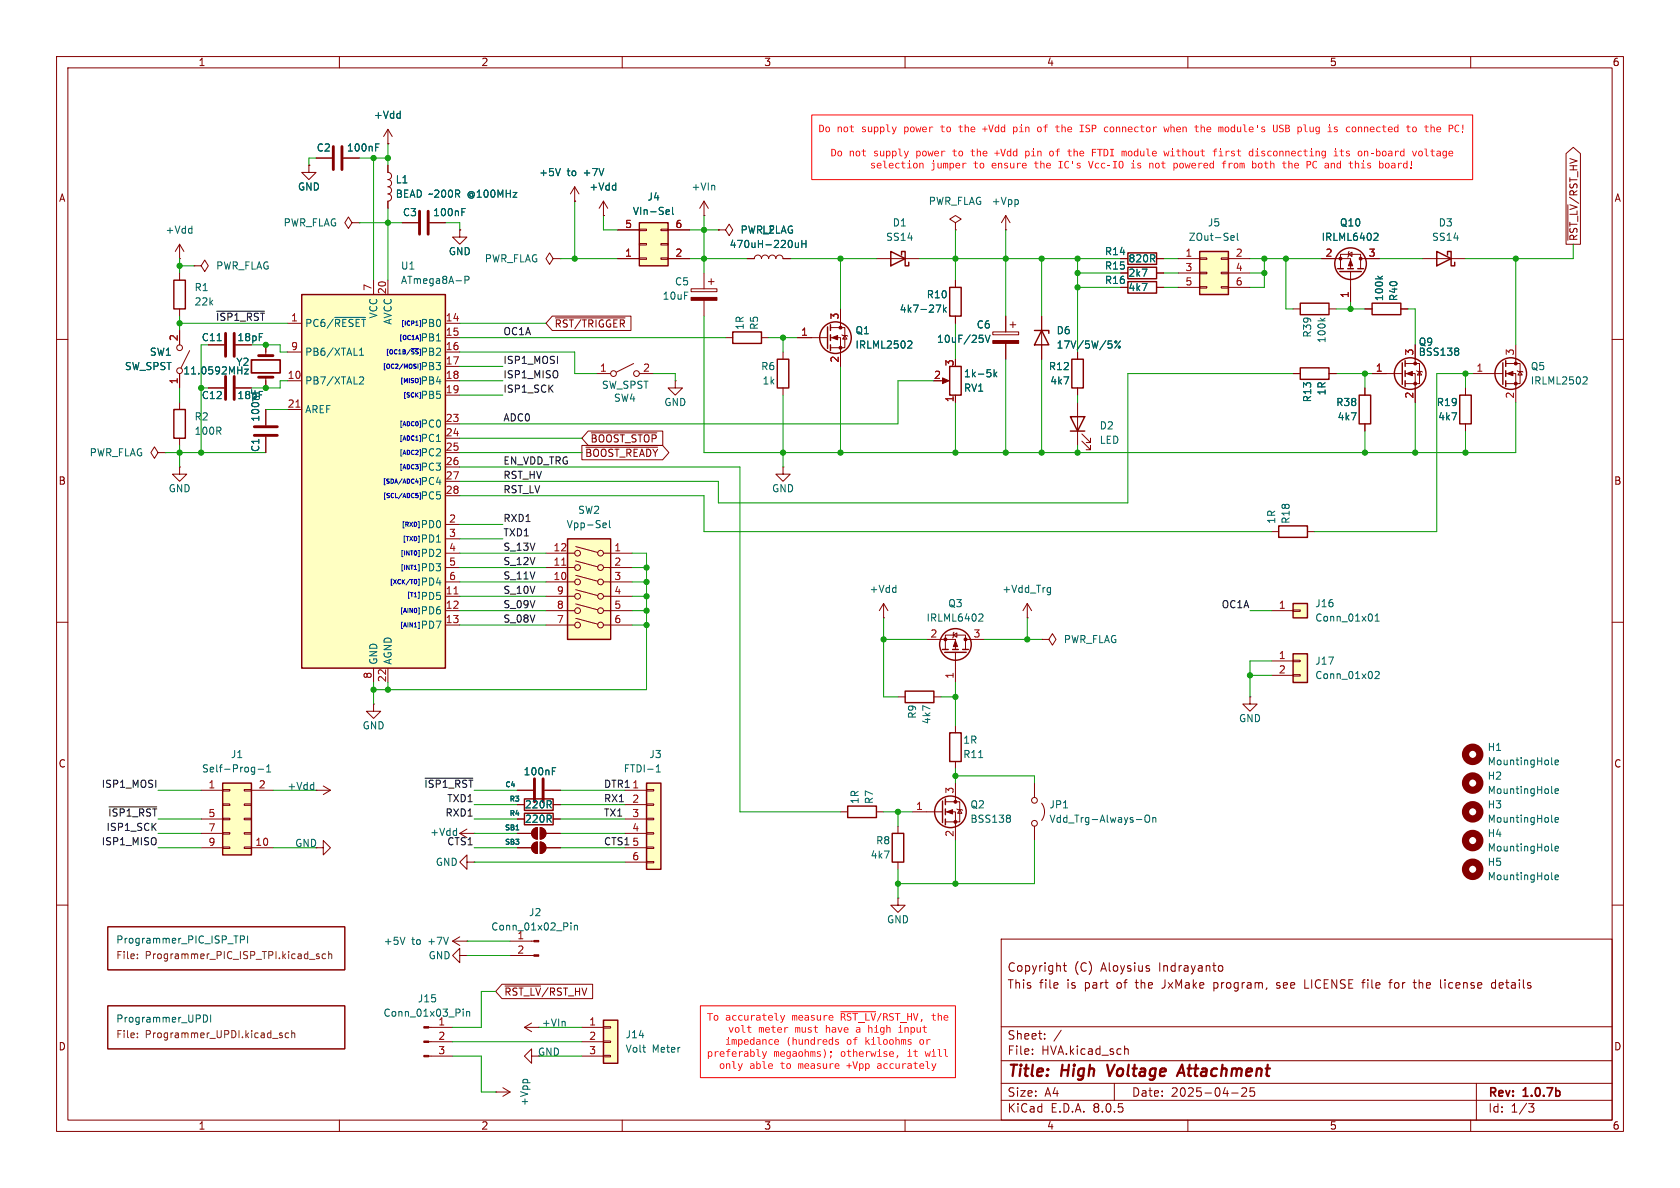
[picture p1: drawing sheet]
<svg xmlns="http://www.w3.org/2000/svg" width="297mm" height="210mm" viewBox="0 0 297 210" stroke-linecap="round" stroke-linejoin="round" font-family="sans-serif">
<defs><g id="words">
<g font-size="2.8" fill="#840000">
<text x="178" y="190.9">Title:</text>
<text x="187.7" y="190.9">High</text>
<text x="196.6" y="190.9">Voltage</text>
<text x="210" y="190.9">Attachment</text>
</g>
<g font-size="2.1" fill="#840000">
<text x="178" y="172">Copyright</text>
<text x="189.9" y="172">(C)</text>
<text x="194.7" y="172">Aloysius</text>
<text x="205" y="172">Indrayanto</text>
<text x="178" y="175">This</text>
<text x="183.7" y="175">file</text>
<text x="188.7" y="175">is</text>
<text x="191.9" y="175">part</text>
<text x="197.7" y="175">of</text>
<text x="201.2" y="175">the</text>
<text x="206" y="175">JxMake</text>
<text x="215.2" y="175">program,</text>
<text x="226.5" y="175">see</text>
<text x="231.6" y="175">LICENSE</text>
<text x="242.1" y="175">file</text>
<text x="247" y="175">for</text>
<text x="251.5" y="175">the</text>
<text x="256.3" y="175">license</text>
<text x="265.5" y="175">details</text>
<text x="178" y="184">Sheet:</text>
<text x="178" y="186.7">File:</text>
<text x="184.1" y="186.7">HVA.kicad_sch</text>
<text x="178" y="196.9">KiCad</text>
<text x="178" y="194.1">Size:</text>
<text x="184.7" y="194.1">A4</text>
<text x="185.7" y="196.9">E.D.A.</text>
<text x="193.3" y="196.9">8.0.5</text>
<text x="200" y="194.1">Date:</text>
<text x="207" y="194.1">2025-04-25</text>
<text x="263" y="194.3">Rev:</text>
<text x="263" y="196.9">Id:</text>
<text x="267.1" y="196.9">1/3</text>
<text x="269.4" y="194.3">1.0.7b</text>
</g>
<g font-size="1.8" fill="#840000">
<text x="35" y="11.9">1</text>
<text x="85" y="11.9">2</text>
<text x="135" y="11.9">3</text>
<text x="185" y="11.9">4</text>
<text x="235" y="11.9">5</text>
<text x="285" y="11.9">6</text>
<text x="10.3" y="35.9">A</text>
<text x="285.3" y="35.9">A</text>
<text x="279.1" y="42.7" transform="rotate(-90 279.1 42.7)">~{RST_LV}/RST_HV</text>
<text x="97.9" y="58.1">~{RST/TRIGGER}</text>
<text x="41.9" y="60.5">18pF</text>
<text x="103.3" y="81">~{BOOST_READY}</text>
<text x="104.3" y="78.4">~{BOOST_STOP}</text>
<text x="10.3" y="85.9">B</text>
<text x="285.3" y="85.9">B</text>
<text x="10.3" y="135.9">C</text>
<text x="285.3" y="135.9">C</text>
<text x="89.1" y="176.2">~{RST_LV}/RST_HV</text>
<text x="10.3" y="185.9">D</text>
<text x="285.3" y="185.9">D</text>
<text x="35" y="199.9">1</text>
<text x="85" y="199.9">2</text>
<text x="135" y="199.9">3</text>
<text x="185" y="199.9">4</text>
<text x="235" y="199.9">5</text>
<text x="285" y="199.9">6</text>
</g>
<g font-size="1.8" fill="#006464">
<text x="66" y="21.2">+Vdd</text>
<text x="55.9" y="27">C2</text>
<text x="61.2" y="27">100nF</text>
<text x="52.6" y="33.9">GND</text>
<text x="69.9" y="32.6">L1</text>
<text x="69.9" y="35.2">BEAD ~200R</text>
<text x="82.8" y="35.2">@100MHz</text>
<text x="95.2" y="31.3">+5V</text>
<text x="100.3" y="31.3">to</text>
<text x="103.3" y="31.3">+7V</text>
<text x="104.1" y="33.9">+Vdd</text>
<text x="114.4" y="35.7">J4</text>
<text x="122.2" y="33.9">+VIn</text>
<text x="29.2" y="41.5">+Vdd</text>
<text x="50" y="40.2">PWR_FLAG</text>
<text x="71.1" y="38.4">C3</text>
<text x="76.5" y="38.4">100nF</text>
<text x="111.8" y="38.2">VIn-Sel</text>
<text x="130.8" y="41.5">PWR_FLAG</text>
<text x="134.7" y="41.5">L2</text>
<text x="157.7" y="40.2">D1</text>
<text x="164.1" y="36.4">PWR_FLAG</text>
<text x="175.2" y="36.4">+Vpp</text>
<text x="213.4" y="40.2">J5</text>
<text x="236.8" y="40.2">Q10</text>
<text x="254.2" y="40.2">D3</text>
<text x="38.1" y="47.9">PWR_FLAG</text>
<text x="70.8" y="47.9">U1</text>
<text x="79.2" y="45.3">GND</text>
<text x="85.6" y="46.6">PWR_FLAG</text>
<text x="128.9" y="44">470uH-220uH</text>
<text x="156.5" y="42.8">SS14</text>
<text x="195.2" y="45.3">R14</text>
<text x="195.2" y="47.9">R15</text>
<text x="199.4" y="46.6">820R</text>
<text x="210.1" y="42.8">ZOut-Sel</text>
<text x="233.5" y="42.8">IRLML6402</text>
<text x="253.1" y="42.8">SS14</text>
<text x="34.3" y="51.7">R1</text>
<text x="70.8" y="50.4">ATmega8A-P</text>
<text x="117.1" y="53.2">10uF</text>
<text x="119.2" y="50.6">C5</text>
<text x="163.7" y="52.9">R10</text>
<text x="195.2" y="50.4">R16</text>
<text x="199.4" y="49.1">2k7</text>
<text x="199.4" y="51.7">4k7</text>
<text x="244.7" y="53.3" transform="rotate(-90 244.7 53.3)">100k</text>
<text x="247.2" y="53.3" transform="rotate(-90 247.2 53.3)">R40</text>
<text x="34.3" y="54.2">22k</text>
<text x="53.8" y="58">PC6/~{RESET}</text>
<text x="66.9" y="56.4" transform="rotate(-90 66.9 56.4)">VCC</text>
<text x="69.4" y="57.5" transform="rotate(-90 69.4 57.5)">AVCC</text>
<text x="131.7" y="58.4" transform="rotate(-90 131.7 58.4)">1R</text>
<text x="134.2" y="58.4" transform="rotate(-90 134.2 58.4)">R5</text>
<text x="151.1" y="59.3">Q1</text>
<text x="159" y="55.5">4k7-27k</text>
<text x="172.6" y="58.3">C6</text>
<text x="186.7" y="59.3">D6</text>
<text x="232" y="59.8" transform="rotate(-90 232 59.8)">R39</text>
<text x="22" y="65.6">SW_SPST</text>
<text x="26.4" y="63.1">SW1</text>
<text x="35.6" y="60.5">C11</text>
<text x="41.7" y="64.9">Y2</text>
<text x="53.8" y="63.1">PB6/XTAL1</text>
<text x="134.5" y="65.6">R6</text>
<text x="151.1" y="61.8">IRLML2502</text>
<text x="165.6" y="60.8">10uF/25V</text>
<text x="185.3" y="65.6">R12</text>
<text x="186.7" y="61.8">17V/5W/5%</text>
<text x="234.5" y="60.7" transform="rotate(-90 234.5 60.7)">100k</text>
<text x="250.7" y="63.1">BSS138</text>
<text x="250.7" y="61.3">Q9</text>
<text x="270.5" y="65.6">Q5</text>
<text x="32.3" y="66.4">11.0592MHz</text>
<text x="35.6" y="70.8">C12</text>
<text x="41.9" y="70.8">18pF</text>
<text x="53.8" y="68.2">PB7/XTAL2</text>
<text x="106.3" y="68.9">SW_SPST</text>
<text x="108.4" y="71.2">SW4</text>
<text x="117.3" y="72">GND</text>
<text x="134.7" y="68.2">1k</text>
<text x="170.3" y="69.4">RV1</text>
<text x="170.3" y="66.9">1k-5k</text>
<text x="185.6" y="68.2">4k7</text>
<text x="232" y="71.2" transform="rotate(-90 232 71.2)">R13</text>
<text x="234.5" y="70" transform="rotate(-90 234.5 70)">1R</text>
<text x="236.1" y="72">R38</text>
<text x="253.9" y="72">R19</text>
<text x="270.5" y="68.2">IRLML2502</text>
<text x="34.3" y="74.5">R2</text>
<text x="34.3" y="77.1">100R</text>
<text x="46" y="74.7" transform="rotate(-90 46 74.7)">100nF</text>
<text x="53.8" y="73.3">AREF</text>
<text x="194.3" y="76.1">D2</text>
<text x="236.4" y="74.5">4k7</text>
<text x="254.1" y="74.5">4k7</text>
<text x="15.8" y="80.9">PWR_FLAG</text>
<text x="46" y="80" transform="rotate(-90 46 80)">C1</text>
<text x="194.3" y="78.7">LED</text>
<text x="29.7" y="87.2">GND</text>
<text x="136.4" y="87.2">GND</text>
<text x="100.1" y="93.6">Vpp-Sel</text>
<text x="102.1" y="91">SW2</text>
<text x="225.7" y="92.7" transform="rotate(-90 225.7 92.7)">1R</text>
<text x="228.2" y="92.7" transform="rotate(-90 228.2 92.7)">R18</text>
<text x="153.6" y="105">+Vdd</text>
<text x="167.5" y="107.5">Q3</text>
<text x="177.1" y="105">+Vdd_Trg</text>
<text x="232.4" y="107.5">J16</text>
<text x="163.7" y="110.1">IRLML6402</text>
<text x="188" y="113.9">PWR_FLAG</text>
<text x="232.4" y="110.1">Conn_01x01</text>
<text x="66.9" y="117.6" transform="rotate(-90 66.9 117.6)">GND</text>
<text x="69.4" y="117.6" transform="rotate(-90 69.4 117.6)">AGND</text>
<text x="232.4" y="117.7">J17</text>
<text x="232.4" y="120.2">Conn_01x02</text>
<text x="64" y="129.1">GND</text>
<text x="162.2" y="127.2" transform="rotate(-90 162.2 127.2)">R9</text>
<text x="164.7" y="128.1" transform="rotate(-90 164.7 128.1)">4k7</text>
<text x="170.2" y="131.7">1R</text>
<text x="218.9" y="127.9">GND</text>
<text x="35.6" y="136.8">Self-Prog-1</text>
<text x="40.7" y="134.2">J1</text>
<text x="92.5" y="137.3">100nF</text>
<text x="110.2" y="136.8">FTDI-1</text>
<text x="114.7" y="134.2">J3</text>
<text x="170.2" y="134.2">R11</text>
<text x="262.9" y="132.9">H1</text>
<text x="262.9" y="135.5">MountingHole</text>
<text x="50.7" y="139.8">+Vdd</text>
<text x="92.7" y="143.1">220R</text>
<text x="152" y="142.2" transform="rotate(-90 152 142.2)">1R</text>
<text x="154.5" y="142.2" transform="rotate(-90 154.5 142.2)">R7</text>
<text x="171.5" y="143.1">Q2</text>
<text x="185.4" y="143.1">JP1</text>
<text x="262.9" y="138">H2</text>
<text x="262.9" y="140.6">MountingHole</text>
<text x="262.9" y="143.1">H3</text>
<text x="52.1" y="149.9">GND</text>
<text x="92.7" y="145.6">220R</text>
<text x="154.8" y="149.5">R8</text>
<text x="171.5" y="145.6">BSS138</text>
<text x="185.4" y="145.6">Vdd_Trg-Always-On</text>
<text x="262.9" y="145.6">MountingHole</text>
<text x="262.9" y="148.2">H4</text>
<text x="76.9" y="153.3">GND</text>
<text x="153.8" y="152">4k7</text>
<text x="262.9" y="153.3">H5</text>
<text x="262.9" y="155.8">MountingHole</text>
<text x="262.9" y="150.7">MountingHole</text>
<text x="20.4" y="166.9">Programmer_PIC_ISP_TPI</text>
<text x="67.7" y="167.2">+5V</text>
<text x="72.8" y="167.2">to</text>
<text x="75.8" y="167.2">+7V</text>
<text x="86.7" y="164.7">Conn_01x02_Pin</text>
<text x="91.4" y="166.1">1</text>
<text x="93.4" y="162.2">J2</text>
<text x="156.7" y="163.4">GND</text>
<text x="75.7" y="169.8">GND</text>
<text x="67.7" y="179.9">Conn_01x03_Pin</text>
<text x="73.8" y="177.4">J15</text>
<text x="20.4" y="180.8">Programmer_UPDI</text>
<text x="77.4" y="181.4">1</text>
<text x="95.7" y="181.7">+VIn</text>
<text x="110.5" y="183.7">J14</text>
<text x="95" y="186.8">GND</text>
<text x="110.5" y="186.3">Volt</text>
<text x="115.3" y="186.3">Meter</text>
<text x="93.6" y="195.6" transform="rotate(-90 93.6 195.6)">+Vpp</text>
</g>
<g font-size="1.8" fill="#f00">
<text x="144.7" y="23.9">Do not</text>
<text x="152.2" y="23.9">supply</text>
<text x="159.7" y="23.9">power</text>
<text x="166.1" y="23.9">to</text>
<text x="169.3" y="23.9">the</text>
<text x="173.6" y="23.9">+Vdd pin</text>
<text x="183.2" y="23.9">of</text>
<text x="186.4" y="23.9">the</text>
<text x="190.7" y="23.9">ISP</text>
<text x="195" y="23.9">connector</text>
<text x="205.7" y="23.9">when the</text>
<text x="215.3" y="23.9">module's</text>
<text x="224.9" y="23.9">USB plug</text>
<text x="234.5" y="23.9">is</text>
<text x="237.8" y="23.9">connected</text>
<text x="248.5" y="23.9">to</text>
<text x="251.7" y="23.9">the</text>
<text x="255.9" y="23.9">PC!</text>
<text x="146.8" y="28.2">Do not</text>
<text x="154.3" y="28.2">supply</text>
<text x="161.8" y="28.2">power</text>
<text x="168.2" y="28.2">to</text>
<text x="171.4" y="28.2">the</text>
<text x="175.7" y="28.2">+Vdd pin</text>
<text x="185.4" y="28.2">of</text>
<text x="188.6" y="28.2">the</text>
<text x="192.8" y="28.2">FTDI</text>
<text x="198.2" y="28.2">module</text>
<text x="205.7" y="28.2">without</text>
<text x="214.2" y="28.2">first</text>
<text x="220.6" y="28.2">disconnecting</text>
<text x="235.6" y="28.2">its</text>
<text x="239.9" y="28.2">on-board</text>
<text x="249.5" y="28.2">voltage</text>
<text x="153.8" y="30.3">selection</text>
<text x="164.5" y="30.3">jumper</text>
<text x="172" y="30.3">to</text>
<text x="175.2" y="30.3">ensure</text>
<text x="182.7" y="30.3">the</text>
<text x="187" y="30.3">IC's</text>
<text x="192.3" y="30.3">Vcc-IO</text>
<text x="199.8" y="30.3">is</text>
<text x="203" y="30.3">not</text>
<text x="207.3" y="30.3">powered</text>
<text x="215.8" y="30.3">from</text>
<text x="221.2" y="30.3">both</text>
<text x="226.5" y="30.3">the</text>
<text x="230.8" y="30.3">PC and</text>
<text x="238.3" y="30.3">this</text>
<text x="243.6" y="30.3">board!</text>
<text x="125" y="180.9">To accurately</text>
<text x="128.2" y="185.2">impedance</text>
<text x="128.7" y="183.1">volt</text>
<text x="134.1" y="183.1">meter</text>
<text x="138.9" y="185.2">(hundreds</text>
<text x="140" y="180.9">measure</text>
<text x="140.5" y="183.1">must</text>
<text x="145.8" y="183.1">have</text>
<text x="148.5" y="180.9">~{RST_LV}/RST_HV,</text>
<text x="149.6" y="185.2">of</text>
<text x="151.2" y="183.1">a high</text>
<text x="152.8" y="185.2">kiloohms</text>
<text x="158.7" y="183.1">input</text>
<text x="162.4" y="185.2">or</text>
<text x="164.5" y="180.9">the</text>
<text x="125" y="187.3">preferably</text>
<text x="127.1" y="189.5">only</text>
<text x="132.5" y="189.5">able</text>
<text x="136.7" y="187.3">megaohms);</text>
<text x="137.8" y="189.5">to</text>
<text x="141" y="189.5">measure</text>
<text x="148.5" y="187.3">otherwise,</text>
<text x="149.6" y="189.5">+Vpp accurately</text>
<text x="160.3" y="187.3">it</text>
<text x="163.5" y="187.3">will</text>
</g>
<g font-size="1.8" fill="#a90000">
<text x="110.4" y="40.4">5</text>
<text x="119.3" y="40.4">6</text>
<text x="110.4" y="45.5">1</text>
<text x="119.3" y="45.5">2</text>
<text x="209.5" y="45.5">1</text>
<text x="218.4" y="45.5">2</text>
<text x="234.2" y="45.5">2</text>
<text x="241.9" y="45.5">3</text>
<text x="65.8" y="51.5" transform="rotate(-90 65.8 51.5)">7</text>
<text x="68.3" y="52.1" transform="rotate(-90 68.3 52.1)">20</text>
<text x="209.5" y="48">3</text>
<text x="209.5" y="50.5">5</text>
<text x="218.4" y="48">4</text>
<text x="218.4" y="50.5">6</text>
<text x="238.5" y="52.8" transform="rotate(-90 238.5 52.8)">1</text>
<text x="51.4" y="56.9">1</text>
<text x="78.7" y="56.9">14</text>
<text x="78.7" y="59.4">15</text>
<text x="141.5" y="59.4">1</text>
<text x="148.3" y="56.6" transform="rotate(-90 148.3 56.6)">3</text>
<text x="31.5" y="60.4" transform="rotate(-90 31.5 60.4)">2</text>
<text x="51.4" y="62">9</text>
<text x="78.7" y="62">16</text>
<text x="78.7" y="64.5">17</text>
<text x="106" y="65.8">1</text>
<text x="113.6" y="65.8">2</text>
<text x="148.3" y="64.2" transform="rotate(-90 148.3 64.2)">2</text>
<text x="168.7" y="64.8" transform="rotate(-90 168.7 64.8)">3</text>
<text x="243.1" y="65.8">1</text>
<text x="249.9" y="62.9" transform="rotate(-90 249.9 62.9)">3</text>
<text x="260.9" y="65.8">1</text>
<text x="267.7" y="62.9" transform="rotate(-90 267.7 62.9)">3</text>
<text x="31.5" y="68" transform="rotate(-90 31.5 68)">1</text>
<text x="50.8" y="67.1">10</text>
<text x="78.7" y="67.1">18</text>
<text x="78.7" y="69.6">19</text>
<text x="165" y="67.1">2</text>
<text x="168.7" y="71.2" transform="rotate(-90 168.7 71.2)">1</text>
<text x="249.9" y="70.6" transform="rotate(-90 249.9 70.6)">2</text>
<text x="267.7" y="70.6" transform="rotate(-90 267.7 70.6)">2</text>
<text x="50.8" y="72.1">21</text>
<text x="78.7" y="74.7">23</text>
<text x="78.7" y="77.2">24</text>
<text x="78.7" y="79.8">25</text>
<text x="78.7" y="82.3">26</text>
<text x="78.7" y="84.8">27</text>
<text x="78.7" y="87.4">28</text>
<text x="79.3" y="92.5">2</text>
<text x="79.3" y="95">3</text>
<text x="79.3" y="97.5">4</text>
<text x="79.3" y="100.1">5</text>
<text x="97.7" y="100.1">11</text>
<text x="97.7" y="97.5">12</text>
<text x="108.5" y="97.5">1</text>
<text x="108.5" y="100.1">2</text>
<text x="78.7" y="105.2">11</text>
<text x="78.7" y="107.7">12</text>
<text x="79.3" y="102.6">6</text>
<text x="97.7" y="102.6">10</text>
<text x="98.4" y="107.7">8</text>
<text x="98.4" y="105.2">9</text>
<text x="108.5" y="102.6">3</text>
<text x="108.5" y="105.2">4</text>
<text x="108.5" y="107.7">5</text>
<text x="226" y="107.7">1</text>
<text x="78.7" y="110.2">13</text>
<text x="98.4" y="110.2">7</text>
<text x="108.5" y="110.2">6</text>
<text x="164.4" y="112.8">2</text>
<text x="172" y="112.8">3</text>
<text x="226" y="116.6">1</text>
<text x="226" y="119.1">2</text>
<text x="65.8" y="120.1" transform="rotate(-90 65.8 120.1)">8</text>
<text x="68.3" y="120.7" transform="rotate(-90 68.3 120.7)">22</text>
<text x="168.7" y="120.1" transform="rotate(-90 168.7 120.1)">1</text>
<text x="36.8" y="139.4">1</text>
<text x="45.6" y="139.4">2</text>
<text x="111.7" y="139.4">1</text>
<text x="111.7" y="142">2</text>
<text x="161.9" y="143.3">1</text>
<text x="168.7" y="140.4" transform="rotate(-90 168.7 140.4)">3</text>
<text x="36.8" y="144.5">5</text>
<text x="36.8" y="147.1">7</text>
<text x="36.8" y="149.6">9</text>
<text x="45" y="149.6">10</text>
<text x="111.7" y="144.5">3</text>
<text x="111.7" y="147.1">4</text>
<text x="111.7" y="149.6">5</text>
<text x="168.7" y="148" transform="rotate(-90 168.7 148)">2</text>
<text x="111.7" y="152.1">6</text>
<text x="91.4" y="168.7">2</text>
<text x="77.4" y="183.9">2</text>
<text x="104.1" y="181.4">1</text>
<text x="104.1" y="183.9">2</text>
<text x="77.4" y="186.4">3</text>
<text x="104.1" y="186.4">3</text>
</g>
<g font-size="1.8" fill="#0f0f0f">
<text x="38.1" y="56.8">~{ISP1_RST}</text>
<text x="88.9" y="59.3">OC1A</text>
<text x="88.9" y="64.4">ISP1_MOSI</text>
<text x="88.9" y="67">ISP1_MISO</text>
<text x="88.9" y="69.5">ISP1_SCK</text>
<text x="88.9" y="74.6">ADC0</text>
<text x="88.9" y="82.2">EN_VDD_TRG</text>
<text x="88.9" y="87.3">RST_LV</text>
<text x="88.9" y="84.7">RST_HV</text>
<text x="88.9" y="94.9">TXD1</text>
<text x="88.9" y="92.4">RXD1</text>
<text x="88.9" y="97.4">S_13V</text>
<text x="88.9" y="100">S_12V</text>
<text x="88.9" y="107.6">S_09V</text>
<text x="88.9" y="102.5">S_11V</text>
<text x="88.9" y="105.1">S_10V</text>
<text x="215.9" y="107.6">OC1A</text>
<text x="88.9" y="110.1">S_08V</text>
<text x="17.9" y="139.4">ISP1_MOSI</text>
<text x="74.9" y="139.4">~{ISP1_RST}</text>
<text x="79" y="141.9">TXD1</text>
<text x="106.7" y="139.4">DTR1</text>
<text x="106.7" y="141.9">RX1</text>
<text x="17.9" y="149.5">ISP1_MISO</text>
<text x="18.7" y="147">ISP1_SCK</text>
<text x="19" y="144.4">~{ISP1_RST}</text>
<text x="76" y="148">+Vdd</text>
<text x="78.7" y="144.4">RXD1</text>
<text x="79" y="149.5">CTS1</text>
<text x="106.7" y="149.5">CTS1</text>
<text x="106.7" y="144.4">TX1</text>
</g>
<g font-size="1.8" fill="#0000c2">
<text x="74.3" y="58">PB0</text>
<text x="74.3" y="60.6">PB1</text>
<text x="74.3" y="63.1">PB2</text>
<text x="74.3" y="65.6">PB3</text>
<text x="74.3" y="68.2">PB4</text>
<text x="74.3" y="70.7">PB5</text>
<text x="74.3" y="75.8">PC0</text>
<text x="74.3" y="78.3">PC1</text>
<text x="74.3" y="80.9">PC2</text>
<text x="74.3" y="83.4">PC3</text>
<text x="74.3" y="86">PC4</text>
<text x="74.3" y="88.5">PC5</text>
<text x="74.3" y="93.6">PD0</text>
<text x="74.3" y="96.1">PD1</text>
<text x="74.3" y="98.7">PD2</text>
<text x="74.3" y="101.2">PD3</text>
<text x="74.3" y="106.3">PD5</text>
<text x="74.3" y="103.7">PD4</text>
<text x="74.3" y="108.8">PD6</text>
<text x="74.3" y="111.4">PD7</text>
</g>
<g font-size="1.8" fill="#725600">
<text x="20.4" y="169.9">File:</text>
<text x="25.7" y="169.9">Programmer_PIC_ISP_TPI.kicad_sch</text>
<text x="20.4" y="183.8">File:</text>
<text x="25.7" y="183.8">Programmer_UPDI.kicad_sch</text>
</g>
<g font-size="1.2" fill="#006464">
<text x="89.2" y="139.4">C4</text>
<text x="90" y="141.9">R3</text>
<text x="89.2" y="147">SB1</text>
<text x="89.2" y="149.5">SB3</text>
<text x="90" y="144.4">R4</text>
</g>
<g font-size="1.1" fill="#0000c2">
<text x="70.7" y="57.8">[ICP1]</text>
<text x="67.5" y="65.4">[OC2/MOSI]</text>
<text x="68.1" y="62.8">[OC1B/~{SS}]</text>
<text x="70.4" y="60.3">[OC1A]</text>
<text x="70.6" y="67.9">[MISO]</text>
<text x="71.1" y="70.5">[SCK]</text>
<text x="70.5" y="75.5">[ADC0]</text>
<text x="70.5" y="78.1">[ADC1]</text>
<text x="70.5" y="83.2">[ADC3]</text>
<text x="70.5" y="80.6">[ADC2]</text>
<text x="67.5" y="85.7">[SDA/ADC4]</text>
<text x="67.5" y="88.2">[SCL/ADC5]</text>
<text x="70.9" y="93.3">[RXD]</text>
<text x="71" y="95.9">[TXD]</text>
<text x="70.6" y="100.9">[INT1]</text>
<text x="70.6" y="98.4">[INT0]</text>
<text x="68.7" y="103.5">[XCK/T0]</text>
<text x="71.8" y="105.8">[T1]</text>
<text x="70.6" y="108.6">[AIN0]</text>
<text x="70.6" y="111.1">[AIN1]</text>
</g>
</g></defs>
<g fill="none" stroke="#840000" stroke-width=".18">
<path d="M10 10h277v190h-277zM12 12h273v186h-273zM60 10v2M110 10v2M160 10v2M210 10v2M260 10v2M10 60h2M233.7 45.7h5.1v1.8M237 47.5v-2.5h3.5v2.5M238.4 45l.6-.4v.7zM238.5 44.5l-.1 .1v.7l-.1 .2"/>
<path d="M238.8 48v5.3M240.5 45.7h3.3M285 60h2M10 110h2M285 110h2M10 160h2M285 160h2M19 177.8h42v7.6h-42zM19 163.8h42v7.7h-42zM177 166h108v32h-108zM188 170.7h.5M188.2 170.2v1.3l.3 .2"/>
<path d="M203 171.2l.2 .2-.2 .3M203 170.7l.2 .1M214.6 173.7v1.5M214.6 174.6l.1 .1M214.7 173.7l-.1 .1M215.5 170.8l.4-.1 .3 .3v.4l-.2 .2h-.5M225.7 174.6l.4 .1M225.9 173.7l-.2 .2 .2 .3M230.7 173.2v1.5h.7M240.7 173.7h.6M241.3 173.2l-.3 .1M245.5 173.7h.6"/>
<path d="M246.1 173.2l-.4 .2v1.3M249.8 173.7h.6M250.1 174.6l.3 .1M255.5 173.2v.1M255.5 173.7v1M264.4 173.8l-.4-.1-.3 .3v.4l.1 .2h.6M264.4 173.2v1.5M60 198v2M110 198v2M160 198v2M177 194.5h108M177 191.5h108"/>
<path d="M177 187.5h108M177 181.5h108M182.5 186.3v.1M182.5 185.5v.1M184.7 183.6v.1M184.7 182.8v.1M187.6 182.1l-1.3 2M197 191.5v3M198.8 185.5l.2-.1 .4 .1 .1 .9M210 198v2M217.7 193.2h1.2M219.5 192.4l.6-.1 .2 .1 .1 .3-.9 1.1h.9"/>
<path d="M221.7 192.3h-.7v.7l.2-.1h.5l.1 .3-.1 .5-.2 .1-.5-.1M260 198v2M261 191.5v6.5M270.2 195.1h1l-.5 .6 .4 .1 .1 .5-.3 .3h-.4"/>
</g>
<path d="M195.7 188.2l.5 2M208.1 190.2l.9-2 .4 2M208.3 189.6h1" fill="none" stroke="#840000" stroke-width=".4"/>
<path d="M243.1 41.2l.4 .1 .1 .3-.8 .9h.8M36 179.4a.64 .64 0 0 1 .7 .6 .64 .64 0 0 1-.7 .7zM37.2 179.4v1.3M42.5 166.1l.6-.1 .1-.1v-.3l-.7-.2v1.3M43.8 165.4v1.3" fill="none" stroke="#006464" stroke-width=".18"/>
<g fill="none" stroke="#725600" stroke-width=".18">
<path d="M24.3 168.7v.1M24.3 169.3v.2M56.4 168.7l-.3-.1-.2 .2 .1 .2 .4 .1v.3h-.5M57.6 168.7l-.4-.1-.2 .3 .1 .5h.5M58.1 168.7l.2-.1 .3 .1v.8M58.1 168.2v1.3M24.3 183.3v.1M24.3 182.7v.1M49.5 183l.4 .2v.2h-.4M49.5 182.7h.4M51 182.7l-.3-.1-.3 .2 .1 .6h.5M51.6 182.7l.2-.1 .3 .1v.7"/>
<path d="M51.6 182.2v1.2"/>
</g>
<g fill="none" stroke="#840000" stroke-width=".25">
<path d="M236.5 47.5h1M236.9 48h3.8M238.3 47.5h1M240 47.5h1"/>
<circle cx="238.8" cy="46.6" r="2.79"/>
</g>
<g fill="#840000" stroke="#840000" stroke-width=".18">
<path d="M238.8 46l.3 1h-.7z"/>
<circle cx="237" cy="45.7" r=".25"/>
<circle cx="240.5" cy="45.7" r=".25"/>
</g>
<path d="M212.1 44.5h5.1v7.6h-5.1z" fill="#ffffc2"/>
<g fill="none" stroke="#840000" stroke-width=".18">
<path d="M101.6 35.6h.1M101.6 33l-.8 1.3M101.6 33v2.6M101.6 33l.8 1.3M97.8 45.7l-.6-1-.7 1 .7 1 .6-1h1.3M99.1 45.7h.1M208.3 45.7h3.8M208.3 48.3h3.8M208.3 50.8h3.8M212.1 50.7h1.3v.2h-1.3zM212.1 48.1h1.3v.3h-1.3zM212.1 45.6h1.3v.2h-1.3z"/>
<path d="M215.9 50.7h1.3v.2h-1.3zM215.9 48.1h1.3v.3h-1.3zM215.9 45.6h1.3v.2h-1.3zM217.2 45.7h3.8M217.2 48.3h3.8M217.2 50.8h3.8M190.5 71.1v7.6M191.3 78l1.5 1.5v-.8v.8h-.8M191.3 76.7l1.5 1.5v-.7v.7h-.8M228.6 66h1.3M234.9 66h1.3M158.7 123.2h1.3"/>
<path d="M165.1 123.2h1.3M90.2 168.9h4.2M90.2 166.4h4.2"/>
</g>
<path d="M212.1 44.5h5.1v7.6h-5.1zM189.2 73.7h2.6l-1.3 2.5zM189.2 76.2h2.6M229.9 65h5v2.1h-5zM160 122.2h5.1v2h-5.1z" fill="none" stroke="#840000" stroke-width=".25"/>
<path d="M99.1 29.8l-.5 1.3M217.6 42.3l.2 .2 .3-.1M217.6 41.8l.2-.2h.2l.2 .2v.1l-.6 .2M218.7 41.2v1.1l.2 .2M100.9 163.1v.2M100.9 163.6v.8M101.5 163.6v.8M101.5 163.7l.2-.1h.3l.1 .8" fill="none" stroke="#006464" stroke-width=".18"/>
<g fill="#840000" stroke="#840000" stroke-width=".18">
<path d="M94.4 168.8h.8v.2h-.8z"/>
<path d="M94.4 166.2h.8v.3h-.8z"/>
</g>
<path d="M113 39.4h5.1v7.6h-5.1z" fill="#ffffc2"/>
<g fill="none" stroke="#840000" stroke-width=".18">
<path d="M106.7 38.1h.1M106.7 35.6l.7 1.2M106.7 35.6v2.5M106.7 35.6l-.8 1.2M109.2 45.7h3.8M109.2 40.6h3.8M113 40.5h1.3v.3h-1.3zM113 43.1h1.3v.2h-1.3zM113 45.6h1.3v.2h-1.3zM116.8 40.5h1.3v.3h-1.3zM116.8 43.1h1.3v.2h-1.3zM116.8 45.6h1.3v.2h-1.3z"/>
<path d="M118.1 45.7h3.8M118.1 40.6h3.8M184.1 55.9v7.6M228.6 54.6h1.3M234.9 54.6h1.3M36.8 61h2.8M47 61v1.9M47 66.7v1.9M190.5 62.2v1.3M190.5 68.6v1.3M158.7 158.8v1.2h1.3l-1.3 1.3-1.2-1.3h1.2M158.7 158.8h.1"/>
<path d="M87.6 193h.1M87.6 193h2.6M88.9 192.3l1.3 .7M90.2 193l-1.3 .8"/>
</g>
<path d="M113 39.4h5.1v7.6h-5.1zM182.9 58.4h2.5v.5M184.1 58.4l1.3 2.6h-2.5zM229.9 53.6h5v2h-5zM189.5 63.5h2v5.1h-2z" fill="none" stroke="#840000" stroke-width=".25"/>
<g fill="none" stroke="#006464" stroke-width=".18">
<path d="M108.7 32.8h.2M108.9 32.3v1.3M108.9 33.5l-.2 .1M117.9 37.1h.4l.1 .3-.7 .1M118.3 37.9h-.4M118.9 36.6v1.1l.2 .2M233.4 56.2l.5 .5M234.3 56.2l-.5 .4M38.4 60.2h.7M43.9 65.3l-.7 .8h.7M196.5 60.9v.5M198 60.3l-.9 1.2"/>
<path d="M92.5 190.9l.2-.1 .5 .1"/>
<circle cx="197.3" cy="60.4" r=".18"/>
<circle cx="197.9" cy="61.4" r=".18"/>
</g>
<path d="M44.4 63.6h5.1v2.3h-5.1z" fill="none" stroke="#840000" stroke-width=".3"/>
<path d="M39.9 58.9v4.1M41.4 58.9v4.1M45.7 66.7h2.6M45.7 62.9h2.6" fill="none" stroke="#840000" stroke-width=".51"/>
<path d="M106.7 180.3h2.5v7.7h-2.5z" fill="#ffffc2"/>
<g fill="none" stroke="#840000" stroke-width=".18">
<path d="M163.8 113h5.1v1.8M167.1 114.8v-2.5h3.6v2.5M168.5 112.3l.7-.4v.7zM168.7 111.8l-.2 .1v.7l-.1 .2M168.9 115.3v5.4M170.7 113h3.3M181.6 109.2h.1M181.6 106.7l-.8 1.3M181.6 106.7v2.5M181.6 106.7l.8 1.3M184.1 113h1.3l.7-1 .6 1-.6 1-.7-1M184.1 113h.1"/>
<path d="M168.9 128.3v1.2M168.9 134.6v1.3M102.9 181.6h3.8M102.9 184.2h3.8M102.9 186.7h3.8M106.7 186.6h1.2v.2h-1.2zM106.7 184h1.2v.3h-1.2zM106.7 181.5h1.2v.2h-1.2z"/>
</g>
<g fill="none" stroke="#840000" stroke-width=".25">
<path d="M166.6 114.8h1M167 115.3h3.8M168.4 114.8h1M170.2 114.8h1M167.9 129.5h2v5.1h-2zM106.7 180.3h2.5v7.7h-2.5z"/>
<circle cx="168.9" cy="113.9" r="2.79"/>
</g>
<path d="M173.2 108.5l.5 .1 .1 .3-.8 .9h.8M185.4 103.9h.3M185.7 103.9v1l-.1 .2h-.3M185.7 104.7h-.3M173 133.9h.7" fill="none" stroke="#006464" stroke-width=".18"/>
<g fill="#840000" stroke="#840000" stroke-width=".18">
<path d="M168.9 113.3l.4 1h-.8z"/>
<circle cx="167.1" cy="113" r=".25"/>
<circle cx="170.7" cy="113" r=".25"/>
</g>
<path d="M53.3 52.1h25.4v66h-25.4z" fill="#ffffc2"/>
<g fill="none" stroke="#840000" stroke-width=".25">
<path d="M30.7 49.5h2.1v5.1h-2.1zM53.3 52.1h25.4v66h-25.4zM199.4 44.7h5.1v2h-5.1zM242.6 53.6h5v2h-5zM240.3 69.9h2v5h-2zM247.9 64.1v3.8M248.4 63.8v1M248.4 65.5v1M248.4 67.3v1M258.1 69.9h2v5h-2zM149.9 142.5h5v2h-5zM157.7 147.3h2.1v5.1h-2.1z"/>
<path d="M166.6 141.6v3.8M167.1 141.2v1M167.1 143v1M167.1 144.8v1"/>
<circle cx="249.3" cy="66" r="2.79"/>
<circle cx="168" cy="143.5" r="2.79"/>
</g>
<g fill="none" stroke="#840000" stroke-width=".18">
<path d="M55.9 27.9h2.8M60.7 27.9h2.8M68.6 25.4h.1M68.6 22.9v2.5M68.6 22.9l.7 1.2M68.6 22.9l-.8 1.2M31.7 45.7h.1M31.7 43.2l-.7 1.3M31.7 43.2v2.5M31.7 48.3v1.2M31.7 54.6v1.3M31.7 43.2l.8 1.3"/>
<path d="M34.3 47h1.3l.6-1 .6 1-.6 1-.6-1M34.3 47h.1M50.8 57.2h2.5M66 49.5v2.6M68.6 49.5v2.6M78.7 57.2h2.6M78.7 59.7h2.6M132.1 45.7h1.2a.64 .64 0 0 1 .7-.6 .64 .64 0 0 1 .6 .6 .64 .64 0 0 1 .7-.6 .64 .64 0 0 1 .6 .6 .64 .64 0 0 1 .6-.6 .64 .64 0 0 1 .7 .6 .64 .64 0 0 1 .6-.6 .64 .64 0 0 1 .6 .6h1.3M198.1 45.7h1.3M204.5 45.7h1.2M241.3 54.6h1.3M247.6 54.6h1.3"/>
<path d="M47 72.4v2.8M47 77.2v2.8M50.8 67.3h2.5M50.8 62.2h2.5M50.8 72.4h2.5M78.7 67.3h2.6M78.7 62.2h2.6M78.7 64.8h2.6M78.7 69.9h2.6M78.7 74.9h2.6M78.7 77.5h2.6M241.3 68.6v1.3"/>
<path d="M241.3 74.9v1.3M242.6 66h5.3M248.4 66h1.8v5.1M248.4 64.3h2.6v3.5h-2.6M250.2 61v3.3M250.4 65.5l.2 .2h.7l.2 .1M251 65.7l.3 .6h-.7zM259.1 68.6v1.3M259.1 74.9v1.3M78.7 92.7h2.6M78.7 80h2.6M78.7 82.6h2.6"/>
<path d="M78.7 85.1h2.6M78.7 87.6h2.6M78.7 95.3h2.6M78.7 97.8h2.6M66 118.1v2.6M68.6 118.1v2.6M78.7 105.4h2.6M78.7 108h2.6M78.7 110.5h2.6M78.7 100.3h2.6M78.7 102.9h2.6M168.9 138.4v3.3"/>
<path d="M182.9 138.4v2.6M91.4 147.3h2.6M91.4 149.9h2.6M94.3 146.6l.7-.3v2a1.02 1.02 0 0 1-.9-.6 1.02 1.02 0 0 1 .2-1.1zM94.3 149.1l.7-.3v2.1a1.02 1.02 0 0 1-.9-.7 1.02 1.02 0 0 1 .2-1.1zM95.5 146.3a1.02 1.02 0 0 1 1 1 1.02 1.02 0 0 1-1 1zM95.5 148.8a1.02 1.02 0 0 1 1 1.1 1.02 1.02 0 0 1-1 1zM96.5 147.3h2.6M96.5 149.9h2.6M148.6 143.5h1.3M154.9 143.5h1.3M158.7 146.1v1.2"/>
<path d="M158.7 152.4v1.3M161.3 143.5h5.3M167.1 143.5h1.8v5.1M167.1 141.7h2.6v3.6h-2.6M169.2 143l.1 .1h.8l.1 .2M169.7 143.1l.4 .7h-.8zM182.9 146.1v2.5M184.1 142a2.54 2.54 0 0 1 0 3M92.7 181.6l1.3 .8M92.7 181.6h2.5M94 186.7v-1.3l-1.3 1.3 1.3 1.3v-1.3h1.2M94 180.8l-1.3 .8"/>
<circle cx="182.9" cy="145.5" r=".51"/>
<circle cx="182.9" cy="141.5" r=".51"/>
</g>
<g fill="none" stroke="#006464" stroke-width=".18">
<path d="M70.8 19.6v1.3M33.9 39.9v1.3M66.4 26h.4M66.4 25.4h.6M70.6 20.1h.2M70.8 20.8l-.2 .1M33.8 40.4h.1M33.9 41.2h-.1M59.2 56.1h5.4M82.2 49.5l.6-.1 .1-.1v-.3l-.7-.2v1.3M140.6 42.9l.1 .8 .3 .1 .2-.2M141.2 42.9v.9"/>
<path d="M141.8 42.5v1.3M141.8 43.1h.7M142.5 42.5v1.3M243.6 48.8l.5 .5M244.4 48.8l-.5 .4M63.6 66.7l.4-.1 .3 .4-.8 .9h.8M63.6 62.8h.7M63.6 61.9l.3-.4v1.3M257.6 61.5l.3 .3-.3 .3 .2 .1 .1 .4-.3 .2M91.2 146.7h.5M178.4 144.1l.2 .2-.2 .3 .2 .3v.2l-.2 .3M200.9 144.9h1"/>
<path d="M202.6 144.1h.1a.43 .43 0 0 1 .6 .4v.4a.42 .42 0 0 1-.5 .5 .42 .42 0 0 1-.4-.5v-.4zM203.8 144.5v.9M203.8 144.6l.2-.1 .3 .1v.8M99.9 180.6v.8"/>
</g>
<path d="M52.3 72h.7M80.3 105h.7" fill="none" stroke="#a90000" stroke-width=".18"/>
<g fill="#840000" stroke="#840000" stroke-width=".18">
<path d="M167.4 143.5l1-.4v.8z"/>
<path d="M248.7 66l1-.3v.7z"/>
<path d="M94.3 146.6l.7-.3v2a1.02 1.02 0 0 1-.9-.6 1.02 1.02 0 0 1 .2-1.1z"/>
<path d="M95.5 146.3a1.02 1.02 0 0 1 1 1 1.02 1.02 0 0 1-1 1z"/>
<path d="M94.3 149.1l.7-.3v2.1a1.02 1.02 0 0 1-.9-.7 1.02 1.02 0 0 1 .2-1.1z"/>
<path d="M95.5 148.8a1.02 1.02 0 0 1 1 1.1 1.02 1.02 0 0 1-1 1z"/>
<circle cx="168.9" cy="145.3" r=".25"/>
<circle cx="168.9" cy="141.7" r=".25"/>
<circle cx="250.2" cy="67.8" r=".25"/>
<circle cx="250.2" cy="64.3" r=".25"/>
</g>
<path d="M58.9 25.9v4.1M60.5 25.9v4.1M45 75.4h4M45 77h4" fill="none" stroke="#840000" stroke-width=".51"/>
<path d="M114.3 138.4h2.5v15.3h-2.5z" fill="#ffffc2"/>
<g fill="none" stroke="#840000" stroke-width=".18">
<path d="M128.3 59.7h1.2M134.6 59.7h1.3M105.4 66h2.5M112 64.3l-3 1.5M113 66h2.6M119.4 67.3v1.3h1.2l-1.2 1.3-1.3-1.3h1.3M119.4 67.3h.1M138.4 62.2v1.3M138.4 68.6v1.3M110.5 139.7h3.8M114.3 139.6h1.3v.2h-1.3zM110.5 142.2h3.8"/>
<path d="M110.5 144.8h3.8M110.5 147.3h3.8M110.5 149.9h3.8M110.5 152.4h3.8M114.3 152.3h1.3v.2h-1.3zM114.3 149.7h1.3v.3h-1.3zM114.3 147.2h1.3v.2h-1.3zM114.3 144.7h1.3v.2h-1.3zM114.3 142.1h1.3v.3h-1.3z"/>
<circle cx="108.5" cy="66" r=".51"/>
<circle cx="112.5" cy="66" r=".51"/>
</g>
<path d="M129.5 58.7h5.1v2h-5.1zM137.4 63.5h2v5.1h-2zM114.3 138.4h2.5v15.3h-2.5z" fill="none" stroke="#840000" stroke-width=".25"/>
<path d="M116 136.5h.7M116 135.6l.4-.4v1.3" fill="none" stroke="#006464" stroke-width=".18"/>
<path d="M100.3 95.3h7.6v17.7h-7.6z" fill="#ffffc2"/>
<g fill="none" stroke="#840000" stroke-width=".18">
<path d="M54.6 29.2v1.3h1.3l-1.3 1.3-1.3-1.3h1.3M54.6 29.2h.1M62.2 39.4l-.6-1-.6 1 .6 1 .6-1h1.3M63.5 39.4h.1M124.5 38.1h.1M124.5 35.6v2.5M124.5 35.6l.7 1.2M124.5 35.6l-.8 1.2M168.9 39.4l1-.7-1-.6-1 .6 1 .7v1.2M177.8 38.1l.8 1.3M177.8 38.1v2.5M177.8 38.1l-.8 1.3"/>
<path d="M31.7 58.4v2.6M122.2 51.1h4.5v.5h-4.5zM124.5 48.3v2.8M124.5 53.1v2.8M125.2 49.8h1M125.7 49.3v1M127 40.6h1.3l.6-1 .6 1-.6 1.1-.6-1.1M127 40.6h.1M141 59.7h5.3M146.8 59.7h1.8v5.1M146.8 57.9h2.6v3.6h-2.6M148.6 54.6v3.3"/>
<path d="M148.8 59.2l.2 .1h.7l.2 .1M149.4 59.3l.3 .6h-.7zM154.9 45.7h7.7M168.9 40.6h.1M177.8 40.6h.1M198.1 48.3h1.3M198.1 50.8h1.3M204.5 48.3h1.2M204.5 50.8h1.2M251.5 45.7h7.6M31.7 66v2.6M31.7 71.1v1.3"/>
<path d="M31.7 77.5v1.2M33.5 62l-1.5 3M36.8 68.6h2.8M41.7 68.6h2.7M27.9 80l-.6-1-.6 1 .6 1 .6-1h1.3M29.2 80h.1M96.5 97.8h5.1M101.8 99.2l3.9 1M101.8 96.6l3.9 1.1M106.7 97.8h5.1M138.4 82.6v1.2h1.3l-1.3 1.3-1.2-1.3h1.2M138.4 82.6h.1"/>
<path d="M96.5 102.9h5.1M96.5 100.3h5.1M96.5 105.4h5.1M96.5 108h5.1M96.5 110.5h5.1M101.8 109.3l3.9 1M101.8 106.8l3.9 1M101.8 104.2l3.9 1.1M101.8 101.7l3.9 1M106.7 102.9h5.1M106.7 100.3h5.1M106.7 105.4h5.1"/>
<path d="M106.7 108h5.1M106.7 110.5h5.1M156.2 109.2h.1M156.2 106.7l.8 1.3M156.2 106.7v2.5M156.2 106.7l-.8 1.3M91.4 139.7h2.8M96.3 139.7h2.8M55.9 149.9h1.2v-1.3l1.3 1.3-1.3 1.2v-1.2M91.4 144.8h1.3M91.4 142.2h1.3M97.8 144.8h1.3"/>
<path d="M97.8 142.2h1.3"/>
<circle cx="31.8" cy="61.5" r=".51"/>
<circle cx="31.8" cy="65.5" r=".51"/>
<circle cx="102.1" cy="97.8" r=".51"/>
<circle cx="106.2" cy="97.8" r=".51"/>
<circle cx="102.1" cy="105.4" r=".51"/>
<circle cx="102.1" cy="100.3" r=".51"/>
<circle cx="102.1" cy="110.5" r=".51"/>
<circle cx="102.1" cy="102.9" r=".51"/>
<circle cx="102.1" cy="108" r=".51"/>
<circle cx="106.2" cy="105.4" r=".51"/>
<circle cx="106.2" cy="108" r=".51"/>
<circle cx="106.2" cy="102.9" r=".51"/>
<circle cx="106.2" cy="100.3" r=".51"/>
<circle cx="106.2" cy="110.5" r=".51"/>
</g>
<g fill="none" stroke="#840000" stroke-width=".25">
<path d="M146.3 57.8v3.8M146.8 57.4v1M146.8 59.2v1M157.5 44.5l2.5 1.2-2.5 1.3zM159.4 45.1v-.6h.6v2.5h.7v-.6M199.4 47.2h5.1v2.1h-5.1zM199.4 49.8h5.1v2h-5.1zM254 44.5l2.5 1.2-2.5 1.3zM255.9 45.1v-.6h.6v2.5h.7v-.6M30.7 72.4h2.1v5.1h-2.1zM146.8 61v1M100.3 95.3h7.6v17.7h-7.6z"/>
<path d="M92.7 143.8h5.1v2h-5.1zM92.7 141.2h5.1v2.1h-5.1z"/>
<circle cx="147.7" cy="59.7" r="2.79"/>
</g>
<path d="M99.3 99.9h.7" fill="none" stroke="#a90000" stroke-width=".18"/>
<g fill="none" stroke="#006464" stroke-width=".18">
<path d="M126.3 32.8l.1 .8M179.9 35.4l.1 .1-.1 .6M160.7 60.3h.4l.1 .3-.8 .9h.8M106.8 92.4l.3 .1 .1 .2-.6 .2M107.1 93.2l-.3 .1M107.7 92v1.1l.2 .2M158.3 103.9h.1M158.4 103.4v1.3M158.4 104.7h-.1M97.7 136.3h.4M97.7 135.7h.6M274.3 135l.2 .2"/>
<path d="M274.9 134.8l.6-.1v-.3h-.4l-.2 .1 .1 .6h.5M274.9 139.9l.6-.2v-.2l-.4-.1-.2 .2 .1 .6h.5M274.3 155.3l.2 .2M274.3 140.1l.2 .2M274.3 145.2l.2 .2M274.3 150.3l.2 .1M274.9 155.1l.6-.1v-.3h-.4l-.2 .2 .1 .6h.5M274.9 144.9l.6-.1v-.2l-.4-.1-.2 .2 .1 .6h.5M274.9 150l.6-.1v-.2l-.4-.1-.2 .2 .1 .6h.5"/>
</g>
<g fill="#840000" stroke="#840000" stroke-width=".18">
<path d="M122.2 52.6h4.5v.5h-4.5z"/>
<path d="M147.1 59.7l1-.4v.8z"/>
<circle cx="148.6" cy="61.5" r=".25"/>
<circle cx="148.6" cy="57.9" r=".25"/>
</g>
<path d="M39.9 66.5v4.1M41.4 66.5v4.1M94.5 137.7v4M96 137.7v4" fill="none" stroke="#840000" stroke-width=".51"/>
<g fill="none" stroke="#840000" stroke-width="1.3">
<circle cx="260.4" cy="138.4" r="1.27"/>
<circle cx="260.4" cy="133.3" r="1.27"/>
<circle cx="260.4" cy="148.6" r="1.27"/>
<circle cx="260.4" cy="153.7" r="1.27"/>
<circle cx="260.4" cy="143.5" r="1.27"/>
</g>
<path d="M228.6 115.6h2.5v5.1h-2.5z" fill="#ffffc2"/>
<path d="M224.8 94h1.3M231.1 94h1.3M224.8 116.8h3.8M224.8 119.4h3.8M228.6 119.3h1.3v.2h-1.3zM228.6 116.7h1.3v.3h-1.3z" fill="none" stroke="#840000" stroke-width=".18"/>
<path d="M226.1 93h5v2h-5zM228.6 115.6h2.5v5.1h-2.5z" fill="none" stroke="#840000" stroke-width=".25"/>
<path d="M243.1 118.8l.5-.1 .2 .4-.8 .9h.8" fill="none" stroke="#006464" stroke-width=".18"/>
<path d="M228.6 106.7h2.5v2.5h-2.5z" fill="#ffffc2"/>
<g fill="none" stroke="#840000" stroke-width=".18">
<path d="M168.9 49.5v1.3M168.9 55.9v1.3M175.5 58.7h4.6v.5h-4.6zM177.8 55.9v2.8M178.6 57.4h1M179.1 56.9v1M166.4 67.3h1M168.9 69.9v1.2M177.8 60.7v2.8M260.3 66h5.4M266.2 66h1.8v5.1M266.2 64.3h2.5v3.5h-2.5"/>
<path d="M268 61v3.3M268.2 65.5l.2 .2h.7l.1 .1M268.7 65.7l.4 .6h-.7zM31.7 82.6v1.2h-1.2l1.2 1.3 1.3-1.3h-1.3M31.7 82.6h.1M224.8 108h3.8M228.6 107.8h1.3v.3h-1.3zM55.9 139.7h.1M55.9 139.7h2.5M57.1 138.9l1.3 .8M58.4 139.7l-1.3 .8M221 123.2v1.3h1.2l-1.2 1.2-1.3-1.2h1.3"/>
<path d="M221 123.2h.1M81.3 147.3h2.5M81.3 147.3l1.2 .8M82.5 152.4v-1.3l-1.2 1.3 1.2 1.3v-1.3h1.3M82.5 146.6l-1.2 .7M83.8 147.3h.1M83.8 152.4h.1M81.3 168.9v-1.3l-1.3 1.3 1.3 1.3v-1.3h1.2M82.5 168.9h.1"/>
</g>
<g fill="none" stroke="#840000" stroke-width=".25">
<path d="M167.9 50.8h2v5.1h-2zM167.9 64.8h2v5.1h-2zM265.7 64.1v3.8M266.2 63.8v1M266.2 65.5v1M266.2 67.3v1M228.6 106.7h2.5v2.5h-2.5z"/>
<circle cx="267.1" cy="66" r="2.79"/>
</g>
<g fill="none" stroke="#006464" stroke-width=".18">
<path d="M165.5 53.9h.8l-.5 1.3M166.8 53.9v1.3M166.9 54.7l.4 .5M167.3 54.3l-.5 .5M173.8 59.9v.5M174.2 59.3l.4 1.2 .4-1.2M175.7 65.3v1.3M175.9 66.1l.3 .5M176.2 65.8l-.5 .5M280.1 66.6l.4 .1 .1 .3-.8 .9h.8M243.1 109.8h.7M243.1 108.9l.4-.4v1.3"/>
<path d="M55.3 138.7l.2 .1M55.5 138.3v1.3M55.5 139.5l-.2 .1M80.6 146.8l.1 .1M80.7 146.4v1.3"/>
</g>
<g fill="#840000" stroke="#840000" stroke-width=".18">
<path d="M266.4 66l1.1-.3v.7z"/>
<path d="M175.5 60.2h4.6v.5h-4.6z"/>
<path d="M166.6 66.8l1.2 .5-1.2 .5z"/>
<circle cx="268" cy="67.8" r=".25"/>
<circle cx="268" cy="64.3" r=".25"/>
</g>
<path d="M39.4 138.4h5v12.7h-5z" fill="#ffffc2"/>
<g fill="none" stroke="#840000" stroke-width=".18">
<path d="M68.6 30.5a.64 .64 0 0 1 .6 .6 .64 .64 0 0 1-.6 .6 .64 .64 0 0 1 .6 .7 .64 .64 0 0 1-.6 .6 .64 .64 0 0 1 .6 .6 .64 .64 0 0 1-.6 .7 .64 .64 0 0 1 .6 .6 .64 .64 0 0 1-.6 .7v1.2M68.6 29.2v1.3M71.1 39.4h2.8M75.9 39.4h2.8M276.9 27.2l1.2-1.2 1.3 1.2v16h-2.5zM277.2 36.2v6.3M81.3 40.6v1.3h1.2l-1.2 1.3-1.3-1.3h1.3M81.3 40.6h.1M97.6 55.9h13.9v2.5h-13.9l-1.1-1.2zM98.2 56.2h12.3M102.9 78.7h14.2l1.2 1.3-1.2 1.3h-14.2zM103.6 79.1h12.7"/>
<path d="M104 76.2h13.2v2.5h-13.2l-1.1-1.2zM104.5 76.5h11.6M35.6 139.7h3.8M39.4 139.6h1.2v.2h-1.2zM43.2 139.6h1.2v.2h-1.2zM44.4 139.7h3.9M66 124.5v1.2h1.3l-1.3 1.3-1.2-1.3h1.2M66 124.5h.1M35.6 149.9h3.8M35.6 144.8h3.8M35.6 147.3h3.8M39.4 149.7h1.2v.3h-1.2z"/>
<path d="M39.4 147.2h1.2v.2h-1.2zM39.4 144.7h1.2v.2h-1.2zM39.4 142.1h1.2v.3h-1.2zM43.2 144.7h1.2v.2h-1.2zM43.2 149.7h1.2v.3h-1.2zM43.2 147.2h1.2v.2h-1.2zM43.2 142.1h1.2v.3h-1.2zM44.4 149.9h3.9M80 166.4l1.3 .7M80 166.4h2.5M81.3 165.6l-1.3 .8M82.5 166.4h.1"/>
<path d="M88.7 174h16.1v2.5h-16.1l-1.1-1.2zM89.3 174.3h6.3M75.8 186.7h4.2M75.8 184.2h4.2M75.8 181.6h4.2"/>
</g>
<path d="M39.4 138.4h5v12.7h-5z" fill="none" stroke="#840000" stroke-width=".25"/>
<g fill="none" stroke="#006464" stroke-width=".18">
<path d="M81.7 37.5h.4M81.7 36.9h.6M44.7 135.6l.3 .1M45 135.6v1.1l-.2 .2M45 136.4l-.3 .1M45.6 136h1M47.1 136.5h.8M47.1 135.6l.4-.4v1.3M71.6 165.7l-.4 1.2M81.9 178.4v.1M81.9 178.8v.8M82.5 178.8v.8"/>
<path d="M82.5 178.9l.2-.1 .3 .1v.7"/>
</g>
<path d="M74.2 37.3v4.1M75.7 37.3v4.1" fill="none" stroke="#840000" stroke-width=".51"/>
<g fill="#840000" stroke="#840000" stroke-width=".18">
<path d="M74.9 186.6h.9v.2h-.9z"/>
<path d="M74.9 184h.9v.3h-.9z"/>
<path d="M74.9 181.5h.9v.2h-.9z"/>
</g>
<path d="M38.3 55h8.5M75.1 137.6h8.5M19.3 142.6h8.4" fill="none" stroke="#0f0f0f" stroke-width=".18"/>
<path d="M72.7 61.6h1.3M73.5 85.2h.5M73.5 87.2h.4M73.6 87.5h.2M73.8 87.9l-.2 .1M73.3 102.5h.1a.37 .37 0 0 1 .3 .4 .37 .37 0 0 1-.4 .3" fill="none" stroke="#0000c2" stroke-width=".18"/>
<path d="M123.8 177.8h45.1v12.7h-45.1z" fill="none" stroke="#f00" stroke-width=".18"/>
<g fill="#f00">
<path d="M136.9 179.1h.4v1.1l.3 .1v.1l-.4-.1-.1-1.1h-.2z"/>
<path d="M137.9 179.4h.2l.3 .8 .2-.8h.2l-.3 .8a.6 .6 0 0 1-.5 .6l.3-.4z"/>
</g>
<path d="M148.6 178.8h6.2" fill="none" stroke="#f00" stroke-width=".18"/>
<g fill="#f00">
<path d="M166.9 179.6a.43 .43 0 0 1 .6-.1 .43 .43 0 0 1 .2 .5h-.7l.1 .2h.5v.2a.52 .52 0 0 1-.6 0 .52 .52 0 0 1-.2-.5h.7l-.1-.3h-.2l-.2 .3h-.2z"/>
<path d="M132.3 181.3h.2v.3h.3v.1h-.3v.7h.3v.1l-.5-.1v-.7h-.3v-.1h.3z"/>
<path d="M138.7 181.6h.1v.2l.2-.2h.4v.2l-.3-.1-.2 .1-.1 .7h-.1z"/>
<path d="M156.7 181.2h.2v.5l.2-.1 .3 .1v.8h-.1v-.7l-.2-.1-.2 .2v.6h-.2z"/>
<path d="M163.3 181.3h.2v.3h.3v.1h-.3v.7h.3v.1l-.4-.1-.1-.7h-.2v-.1h.2z"/>
<path d="M137 183.8a.43 .43 0 0 1 .5-.1 .43 .43 0 0 1 .2 .5h-.7l.2 .3h.5v.1a.52 .52 0 0 1-.6 0 .52 .52 0 0 1-.2-.5h.7l-.1-.2-.2-.1-.3 .3h-.1z"/>
<path d="M147.7 183.8l.6-.1v.2h-.1a.2 .2 0 0 0-.3-.1 .2 .2 0 0 0-.1 .3 .2 .2 0 0 0 .3 0 .33 .33 0 0 1 .1 .5 .33 .33 0 0 1-.5 .1l-.1-.2h.2a.22 .22 0 0 0 .3 .1 .22 .22 0 0 0 0-.3 .22 .22 0 0 0-.3-.1l-.2-.2z"/>
<path d="M160.5 183.8l.6-.1v.2h-.1a.2 .2 0 0 0-.3-.1 .2 .2 0 0 0 0 .3 .2 .2 0 0 0 .2 0 .33 .33 0 0 1 .2 .5 .33 .33 0 0 1-.5 .1l-.1-.2h.1a.22 .22 0 0 0 .3 .1 .22 .22 0 0 0 .1-.3 .22 .22 0 0 0-.3-.1l-.2-.2z"/>
<path d="M133.7 185.5h.4v1.1l.3 .1v.1l-.4-.1-.1-1.1h-.2z"/>
<path d="M134.7 185.8h.2l.3 .8 .2-.8h.2l-.3 .8a.6 .6 0 0 1-.5 .6l.3-.4z"/>
<path d="M157.3 186a.43 .43 0 0 1 .5-.1 .43 .43 0 0 1 .2 .5h-.7l.2 .2h.5v.2a.52 .52 0 0 1-.6 0 .52 .52 0 0 1-.2-.5h.7l-.1-.3h-.2l-.3 .3h-.1z"/>
<path d="M158.6 186.6h.2v.1l-.2 .4h-.1z"/>
<path d="M161.7 185.6h.2v.2h.3v.2h-.3v.6l.3 .1v.1l-.4-.1-.1-.7h-.2v-.2h.2z"/>
<path d="M165.8 185.5h.4v1.1l.3 .1v.1l-.4-.1-.1-1.1h-.2z"/>
<path d="M166.8 185.5h.4l.1 1.1 .3 .1v.1l-.5-.1v-1.1h-.3z"/>
<path d="M130.4 188h.2l.3 .7 .3-.7h.1l-.3 .7a.6 .6 0 0 1-.5 .6l.3-.4z"/>
<path d="M135.9 188.1a.43 .43 0 0 1 .5-.1 .43 .43 0 0 1 .2 .5h-.7l.2 .3 .5-.1v.2a.52 .52 0 0 1-.6 0 .52 .52 0 0 1-.2-.5h.7l-.1-.2-.2-.1-.2 .3h-.2z"/>
<path d="M163.6 187.6h.4l.1 1.1 .3 .1v.1l-.5-.1v-1.1h-.3z"/>
<path d="M164.6 188h.2l.3 .7 .3-.7h.2l-.3 .7a.6 .6 0 0 1-.6 .6l.3-.4z"/>
</g>
<path d="M143.5 20.3h116.8v11.5h-116.8z" fill="none" stroke="#f00" stroke-width=".18"/>
<g fill="#f00">
<path d="M157.6 22.4h.2l.3 .7 .3-.7h.2l-.3 .7a.6 .6 0 0 1-.6 .6l.3-.4z"/>
<path d="M171.7 22.5a.43 .43 0 0 1 .5-.1 .43 .43 0 0 1 .2 .5h-.7l.2 .3 .5-.1v.2a.52 .52 0 0 1-.6 0 .52 .52 0 0 1-.2-.5h.7l-.1-.2-.2-.1-.3 .3h-.1z"/>
<path d="M181.2 22.4h.2v.1l.2-.1 .3 .1 .1 .9h-.2v-.8l-.2-.1-.2 .2v.7h-.2z"/>
<path d="M188.8 22.5a.43 .43 0 0 1 .5-.1 .43 .43 0 0 1 .2 .5h-.7l.2 .3 .5-.1v.2a.52 .52 0 0 1-.6 0 .52 .52 0 0 1-.2-.5h.7l-.1-.2-.2-.1-.3 .3h-.1z"/>
<path d="M202.7 22.5a.46 .46 0 0 1 .7 .4 .46 .46 0 0 1-.7 .3l-.1-.3h.2a.29 .29 0 0 0 .3 .3 .29 .29 0 0 0 .1-.5 .26 .26 0 0 0-.3-.2 .26 .26 0 0 0-.1 .4h-.2z"/>
<path d="M203.8 22.4h.2v.2l.2-.2h.3v.2l-.2-.1-.2 .2-.1 .7h-.2z"/>
<path d="M213.4 22.5a.43 .43 0 0 1 .5-.1 .43 .43 0 0 1 .2 .5h-.7l.2 .3 .5-.1v.2a.52 .52 0 0 1-.6 0 .52 .52 0 0 1-.2-.5h.7l-.1-.2-.2-.1-.3 .3h-.1z"/>
<path d="M223 22.5l.6-.1v.2l-.1-.1a.2 .2 0 0 0-.3 0 .2 .2 0 0 0 0 .2 .2 .2 0 0 0 .2 .1 .33 .33 0 0 1 .2 .5 .33 .33 0 0 1-.5 0l-.1-.2 .1 .1a.22 .22 0 0 0 .3 0 .22 .22 0 0 0 .1-.3 .22 .22 0 0 0-.3 0l-.2-.2z"/>
<path d="M232.7 22.5l.3-.1 .2 .1v-.1h.1v.9a.44 .44 0 0 1-.2 .4 .44 .44 0 0 1-.5 0v-.2h.5l.1-.3a.37 .37 0 0 1-.5 .1 .37 .37 0 0 1-.2-.4h.2a.28 .28 0 0 0 .3 .3 .28 .28 0 0 0 .2-.5l-.1-.1-.2-.1-.2 .4h-.2z"/>
<path d="M235.9 22.5l.6-.1v.2l-.1-.1a.2 .2 0 0 0-.3 0 .2 .2 0 0 0-.1 .2 .2 .2 0 0 0 .3 .1 .33 .33 0 0 1 .1 .5 .33 .33 0 0 1-.5 0l-.1-.2 .2 .1a.22 .22 0 0 0 .3 0 .22 .22 0 0 0 0-.3 .22 .22 0 0 0-.3 0l-.2-.2z"/>
<path d="M246.6 22.5l.3-.1 .2 .1v-.5h.1v1.4h-.1v-.2a.37 .37 0 0 1-.5 .1 .37 .37 0 0 1-.2-.4h.2a.28 .28 0 0 0 .3 .3 .28 .28 0 0 0 .2-.5 .25 .25 0 0 0-.4-.2 .25 .25 0 0 0-.1 .4h-.2z"/>
<path d="M254 22.5a.43 .43 0 0 1 .6-.1 .43 .43 0 0 1 .2 .5h-.7l.1 .3 .5-.1v.2a.52 .52 0 0 1-.5 0 .52 .52 0 0 1-.3-.5h.7l-.1-.2-.1-.1-.3 .3h-.2z"/>
<path d="M159.8 26.7h.1l.3 .7 .3-.7h.2l-.3 .7a.6 .6 0 0 1-.6 .6l.4-.4z"/>
<path d="M173.8 26.8a.43 .43 0 0 1 .6-.1 .43 .43 0 0 1 .2 .5h-.7l.1 .3 .5-.1v.2a.52 .52 0 0 1-.6 0 .52 .52 0 0 1-.2-.5h.7l-.1-.2-.2-.1-.2 .3h-.2z"/>
<path d="M183.4 26.7h.1v.1l.3-.2 .3 .1v.9h-.1v-.7l-.2-.1-.2 .2-.1 .6h-.1z"/>
<path d="M190.9 26.8a.43 .43 0 0 1 .6-.1 .43 .43 0 0 1 .2 .5h-.7l.1 .3 .5-.1v.2a.52 .52 0 0 1-.5 0 .52 .52 0 0 1-.3-.5h.7l-.1-.2-.1-.1-.3 .3h-.2z"/>
<path d="M211.2 26.7h.2v.7l.1 .1 .3-.2v-.6h.1v.9h-.1v-.1l-.3 .1h-.2z"/>
<path d="M212.5 26.4h.1v.3h.4v.1h-.4v.6l.4 .1v.1l-.5-.1v-.7h-.3v-.1h.3z"/>
<path d="M217.7 26.7h.6v.2l-.1-.1a.2 .2 0 0 0-.3-.1 .2 .2 0 0 0-.1 .3 .2 .2 0 0 0 .3 .1 .33 .33 0 0 1 .1 .5 .33 .33 0 0 1-.5 0l-.1-.2 .2 .1a.22 .22 0 0 0 .3 0 .22 .22 0 0 0 0-.3 .22 .22 0 0 0-.3 0l-.2-.2z"/>
<path d="M218.9 26.4h.1v.3h.4v.1h-.4l.1 .6 .3 .1v.1l-.5-.1v-.7h-.3v-.1h.3z"/>
<path d="M231.6 26.7h.4v.8h.3v.1h-.8v-.1h.3v-.7h-.2z"/>
<path d="M232.6 26.7h.1v.1l.3-.2 .3 .1v.9h-.1v-.7l-.2-.1-.2 .2-.1 .6h-.1z"/>
<path d="M233.7 26.7l.3-.1 .2 .2v-.1h.2v.9a.44 .44 0 0 1-.2 .4 .44 .44 0 0 1-.5-.1v-.1h.5v-.3a.37 .37 0 0 1-.4 .1 .37 .37 0 0 1-.2-.5h.2a.28 .28 0 0 0 .3 .4 .28 .28 0 0 0 .1-.5 .24 .24 0 0 0-.3-.2 .24 .24 0 0 0-.1 .3h-.2z"/>
<path d="M238 26.7h.6v.2l-.1-.1a.2 .2 0 0 0-.3-.1 .2 .2 0 0 0-.1 .3 .2 .2 0 0 0 .3 .1 .33 .33 0 0 1 .2 .5 .33 .33 0 0 1-.5 0l-.2-.2 .2 .1a.22 .22 0 0 0 .3 0 .22 .22 0 0 0 0-.3 .22 .22 0 0 0-.3 0l-.1-.2z"/>
<path d="M247.6 26.7l.3-.1 .2 .2v-.5h.2v1.3h-.2v-.1a.37 .37 0 0 1-.4 .1 .37 .37 0 0 1-.2-.5h.2a.28 .28 0 0 0 .3 .4 .28 .28 0 0 0 .1-.5 .25 .25 0 0 0-.3-.2 .25 .25 0 0 0-.1 .3h-.2z"/>
<path d="M255.1 26.7l.3-.1 .2 .2v-.1h.2v.9a.44 .44 0 0 1-.2 .4 .44 .44 0 0 1-.5-.1v-.1h.5v-.3a.37 .37 0 0 1-.4 .1 .37 .37 0 0 1-.2-.5h.1a.28 .28 0 0 0 .4 .4 .28 .28 0 0 0 .1-.5 .24 .24 0 0 0-.3-.2 .24 .24 0 0 0-.2 .3h-.1z"/>
<path d="M256.2 26.8a.43 .43 0 0 1 .5-.1 .43 .43 0 0 1 .2 .5h-.7l.2 .3 .5-.1v.2a.52 .52 0 0 1-.6 0 .52 .52 0 0 1-.2-.5h.7l-.1-.2-.2-.1-.3 .3h-.1z"/>
<path d="M161.6 28.9a.46 .46 0 0 1 .6 .4 .46 .46 0 0 1-.7 .3l-.1-.3h.2a.29 .29 0 0 0 .3 .3 .29 .29 0 0 0 .2-.5 .26 .26 0 0 0-.4-.2 .26 .26 0 0 0-.1 .4h-.2z"/>
<path d="M162.5 28.8h.2v.1l.2-.1 .3 .1 .1 .9h-.2v-.8l-.2-.1-.2 .2v.7h-.2z"/>
<path d="M170.2 28.8h.1v.2l.2-.2h.4v.2l-.3-.1-.2 .2-.1 .7h-.1z"/>
<path d="M180.8 28.9a.43 .43 0 0 1 .5-.1 .43 .43 0 0 1 .2 .5h-.7l.1 .3 .6-.1v.2a.52 .52 0 0 1-.6 0 .52 .52 0 0 1-.3-.5h.7v-.2l-.2-.1-.3 .3h-.2z"/>
<path d="M185.1 28.9a.43 .43 0 0 1 .5-.1 .43 .43 0 0 1 .2 .5h-.7l.1 .3 .6-.1v.2a.52 .52 0 0 1-.6 0 .52 .52 0 0 1-.3-.5h.7v-.2l-.2-.1-.3 .3h-.2z"/>
<path d="M190.4 28.9l.6-.1v.2l-.1-.1a.2 .2 0 0 0-.3 0 .2 .2 0 0 0-.1 .2 .2 .2 0 0 0 .3 .1 .33 .33 0 0 1 .2 .5 .33 .33 0 0 1-.5 0l-.1-.2 .1 .1a.22 .22 0 0 0 .3 0 .22 .22 0 0 0 .1-.3 .22 .22 0 0 0-.3 0l-.2-.2z"/>
<path d="M197.9 28.5a.54 .54 0 0 1 .7 .2 .54 .54 0 0 1 0 .6 .46 .46 0 0 1-.6 .5 .46 .46 0 0 1-.2-.7h.1a.3 .3 0 0 0 .1 .4 .3 .3 0 0 0 .4 0v-.1a.51 .51 0 0 0-.3-.8l-.2 .5h-.1z"/>
<path d="M201.1 28.9l.6-.1v.2l-.1-.1a.2 .2 0 0 0-.3 0 .2 .2 0 0 0-.1 .2 .2 .2 0 0 0 .3 .1 .33 .33 0 0 1 .2 .5 .33 .33 0 0 1-.5 0l-.2-.2 .2 .1a.22 .22 0 0 0 .3 0 .22 .22 0 0 0 .1-.3 .22 .22 0 0 0-.3 0l-.2-.2z"/>
<path d="M214 28.9l.2-.1 .2 .1v-.5h.2v1.4h-.2v-.2a.37 .37 0 0 1-.4 .1 .37 .37 0 0 1-.2-.4h.2a.28 .28 0 0 0 .3 .3 .28 .28 0 0 0 .1-.5 .25 .25 0 0 0-.3-.2 .25 .25 0 0 0-.1 .4h-.2z"/>
<path d="M219.1 28.8l.2 .1 .2-.1 .1 .1a.25 .25 0 0 1 .4-.1 .25 .25 0 0 1 0 .4v.6h-.1v-.8a.16 .16 0 0 0-.3 0 .16 .16 0 0 0 .1 .2v.6h-.2v-.8a.16 .16 0 0 0-.2 0 .16 .16 0 0 0 0 .2v.6h-.2z"/>
<path d="M224.6 28.4h.1v.5l.3-.1 .3 .1v.9h-.2v-.8l-.1-.1-.3 .2v.7h-.1z"/>
<path d="M228.9 28.9a.43 .43 0 0 1 .5-.1 .43 .43 0 0 1 .2 .5h-.7l.2 .3 .5-.1v.2a.52 .52 0 0 1-.6 0 .52 .52 0 0 1-.2-.5h.7l-.1-.2-.2-.1-.3 .3h-.1z"/>
<path d="M241.8 28.9l.6-.1v.2l-.2-.1a.2 .2 0 0 0-.2 0 .2 .2 0 0 0-.1 .2 .2 .2 0 0 0 .3 .1 .33 .33 0 0 1 .1 .5 .33 .33 0 0 1-.5 0l-.1-.2 .2 .1a.22 .22 0 0 0 .3 0 .22 .22 0 0 0 0-.3 .22 .22 0 0 0-.3 0l-.2-.2z"/>
<path d="M249.4 28.5h.2v.8h-.1z"/>
<path d="M249.4 29.5h.2v.3h-.2z"/>
</g>
<g fill="none" stroke="#009600" stroke-width=".18">
<path d="M55.9 27.9h-1.3v1.3M63.5 39.4h7.6M63.5 27.9h5.1M66 27.9v21.6M68.6 25.4v3.8M68.6 36.8v12.7M78.7 39.4h2.6v1.2M101.6 35.6v10.1M106.7 38.1v2.5h2.5M124.5 38.1v10.2M31.7 45.7v2.6M31.7 55.9v2.5"/>
<path d="M31.7 57.2h19.1M31.7 47h2.6M81.3 59.7h47M81.3 57.2h15.2M99.1 45.7h10.1M121.9 40.6h5.1M121.9 45.7h10.2M124.5 55.9v24.1h143.5v-8.9M135.9 59.7h5.1M138.4 59.7v2.5M139.7 45.7h15.2M148.6 45.7v8.9"/>
<path d="M162.6 45.7h35.5M168.9 40.6v8.9M168.9 57.2v6.3M177.8 40.6v15.3M184.1 45.7v10.2M190.5 45.7v16.5M190.5 48.3h7.6M190.5 50.8h7.6M205.7 45.7h2.6M205.7 48.3h2.6M205.7 50.8h2.6M221 45.7h12.7"/>
<path d="M221 48.3h2.5M223.5 45.7v5.1h-2.5M227.3 45.7v8.9h1.3M236.2 54.6h5.1M238.8 53.3v1.3M243.8 45.7h7.7M248.9 54.6h1.3v6.4M268 45.7v15.3M278.1 43.2v2.5h-19M31.7 68.6v2.5M31.7 78.7v3.9M35.6 61v19"/>
<path d="M35.6 68.6h1.2M44.4 61h5.1v1.2h1.3M47 72.4h3.8M50.8 67.3h-1.3v1.3h-5.1M81.3 62.2h20.3v3.8h3.8M81.3 67.3h7.6M81.3 64.8h7.6M81.3 69.9h7.6M81.3 77.5h21.6M115.6 66h3.8v1.3M138.4 69.9v12.7M148.6 64.8v15.2"/>
<path d="M165.1 67.3h-6.4v7.6h-77.4M168.9 71.1v8.9M177.8 63.5v16.5M184.1 63.5v16.5M190.5 69.9v1.2M190.5 78.7v1.3M228.6 66h-29.2v22.9h-72.4v-3.8h-45.7M236.2 66h6.4M241.3 66v2.6M241.3 76.2v3.8M250.2 71.1v8.9M259.1 66v2.6"/>
<path d="M259.1 76.2v3.8M260.3 66h-6.3v28h-21.6M29.2 80h17.8M81.3 80h21.6M81.3 87.6h43.2v6.4h100.3M81.3 97.8h15.2M81.3 95.3h7.6M81.3 92.7h7.6M81.3 82.6h49.5v60.9h17.8M111.8 97.8h2.5v24.1h-48.3M81.3 102.9h15.2M81.3 108h15.2"/>
<path d="M81.3 105.4h15.2M81.3 100.3h15.2M81.3 110.5h15.2M111.8 102.9h2.5M111.8 108h2.5M111.8 105.4h2.5M111.8 100.3h2.5M111.8 110.5h2.5M156.2 109.2v14h2.5M156.2 113h7.6M174 113h10.1M181.6 109.2v3.8"/>
<path d="M221 108h3.8M221 119.4h3.8M224.8 116.8h-3.8v6.4M27.9 139.7h7.7M48.3 139.7h7.6M66 120.7v3.8M68.6 120.7v1.2M83.8 139.7h7.6M99.1 139.7h11.4M166.4 123.2h2.5M168.9 120.7v7.6M168.9 135.9v2.5"/>
<path d="M168.9 137.2h14v1.2M27.9 144.8h7.7M27.9 147.3h7.7M27.9 149.9h7.7M48.3 149.9h7.6M83.8 144.8h7.6M83.8 147.3h7.6M83.8 149.9h7.6M83.8 142.2h7.6M83.8 152.4h26.7M99.1 144.8h11.4M99.1 147.3h11.4"/>
<path d="M99.1 149.9h11.4M99.1 142.2h11.4M156.2 143.5h5.1M158.7 143.5v2.6M158.7 153.7v5.1M168.9 148.6v7.6M182.9 148.6v7.6h-24.2M82.5 168.9h7.7M82.5 166.4h7.7M87.6 175.3h-2.5v6.3h-5.1M80 186.7h5.1v6.3h2.5M80 184.2h22.9"/>
<path d="M95.2 186.7h7.7M95.2 181.6h7.7"/>
</g>
<g fill="none" stroke="#006464" stroke-width=".18">
<path d="M70.8 19.6v1.3M66.4 26h.4M66.4 25.4h.6M70.6 20.1h.2M70.8 20.8l-.2 .1M81.7 37.5h.4M81.7 36.9h.6M99.1 29.8l-.5 1.3M108.7 32.8h.2M108.9 32.3v1.3M108.9 33.5l-.2 .1M117.9 37.1h.4l.1 .3-.7 .1"/>
<path d="M118.3 37.9h-.4M118.9 36.6v1.1l.2 .2M140.6 42.9l.1 .8 .3 .1 .2-.2M141.2 42.9v.9M141.8 42.5v1.3M141.8 43.1h.7M142.5 42.5v1.3M165.5 53.9h.8l-.5 1.3M166.8 53.9v1.3M166.9 54.7l.4 .5M167.3 54.3l-.5 .5M173.8 59.9v.5"/>
<path d="M174.2 59.3l.4 1.2 .4-1.2M243.1 41.2l.4 .1 .1 .3-.8 .9h.8M243.6 48.8l.5 .5M244.4 48.8l-.5 .4M38.4 60.2h.7M43.9 65.3l-.7 .8h.7M160.7 60.3h.4l.1 .3-.8 .9h.8M175.7 65.3v1.3M175.9 66.1l.3 .5M176.2 65.8l-.5 .5M196.5 60.9v.5M198 60.3l-.9 1.2"/>
<path d="M257.6 61.5l.3 .3-.3 .3 .2 .1 .1 .4-.3 .2M97.7 136.3h.4M97.7 135.7h.6M91.2 146.7h.5"/>
<circle cx="197.3" cy="60.4" r=".18"/>
<circle cx="197.9" cy="61.4" r=".18"/>
</g>
<g fill="none" stroke="#840000" stroke-width=".18">
<path d="M54.6 29.2h.1M55.9 27.9h2.8M60.7 27.9h2.8M68.6 25.4h.1M68.6 29.2v1.3M68.6 35.6v1.2M71.1 39.4h2.8M75.9 39.4h2.8M101.6 35.6h.1M106.7 38.1h.1M31.7 58.4v2.6M81.3 40.6h.1"/>
<path d="M109.2 45.7h3.8M109.2 40.6h3.8M118.1 45.7h3.8M118.1 40.6h3.8M127 40.6h.1M132.1 45.7h1.2M138.4 45.7h1.3M141 59.7h2.5M148.6 54.6v2.6M168.9 49.5v1.3M168.9 55.9v1.3M177.8 55.9v2.8"/>
<path d="M184.1 55.9v2.5M198.1 45.7h1.3M198.1 50.8h1.3M198.1 48.3h1.3M204.5 45.7h1.2M204.5 50.8h1.2M204.5 48.3h1.2M233.7 45.7h2.5M238.8 50.8v2.5M241.3 54.6h1.3M241.3 45.7h2.5M247.6 54.6h1.3"/>
<path d="M31.7 66v2.6M36.8 68.6h2.8M36.8 61h2.8M41.7 68.6h2.7M47 61v1.2M47 67.3v1.3M47 72.4v2.8M47 77.2v2.8M148.6 62.2v2.6M168.9 69.9v1.2M177.8 60.7v2.8M184.1 61v2.5"/>
<path d="M190.5 62.2v1.3M190.5 68.6v1.3M228.6 66h1.3M234.9 66h1.3M241.3 68.6v1.3M241.3 74.9v1.3M242.6 66h2.5M250.2 61v2.5M250.2 68.6v2.5M259.1 68.6v1.3M259.1 74.9v1.3M91.4 139.7h2.8"/>
<path d="M96.3 139.7h2.8M91.4 149.9h2.6M91.4 147.3h2.6M91.4 144.8h1.3M91.4 142.2h1.3M96.5 149.9h2.6M96.5 147.3h2.6M97.8 144.8h1.3M97.8 142.2h1.3"/>
</g>
<g fill="#009600" stroke="#009600" stroke-width=".18">
<circle cx="148.6" cy="80" r=".46"/>
<circle cx="168.9" cy="80" r=".46"/>
<circle cx="177.8" cy="45.7" r=".46"/>
<circle cx="184.1" cy="45.7" r=".46"/>
<circle cx="190.5" cy="50.8" r=".46"/>
<circle cx="190.5" cy="45.7" r=".46"/>
<circle cx="190.5" cy="48.3" r=".46"/>
<circle cx="177.8" cy="80" r=".46"/>
<circle cx="184.1" cy="80" r=".46"/>
<circle cx="190.5" cy="80" r=".46"/>
<circle cx="168.9" cy="45.7" r=".46"/>
<circle cx="250.2" cy="80" r=".46"/>
<circle cx="259.1" cy="80" r=".46"/>
<circle cx="268" cy="45.7" r=".46"/>
<circle cx="259.1" cy="66" r=".46"/>
<circle cx="241.3" cy="80" r=".46"/>
<circle cx="221" cy="119.4" r=".46"/>
<circle cx="168.9" cy="123.2" r=".46"/>
<circle cx="156.2" cy="113" r=".46"/>
<circle cx="168.9" cy="137.2" r=".46"/>
<circle cx="181.6" cy="113" r=".46"/>
<circle cx="158.7" cy="143.5" r=".46"/>
<circle cx="238.8" cy="54.6" r=".46"/>
<circle cx="241.3" cy="66" r=".46"/>
<circle cx="223.5" cy="45.7" r=".46"/>
<circle cx="223.5" cy="48.3" r=".46"/>
<circle cx="227.3" cy="45.7" r=".46"/>
<circle cx="68.6" cy="39.4" r=".46"/>
<circle cx="31.7" cy="47" r=".46"/>
<circle cx="31.7" cy="57.2" r=".46"/>
<circle cx="68.6" cy="27.9" r=".46"/>
<circle cx="66" cy="27.9" r=".46"/>
<circle cx="148.6" cy="45.7" r=".46"/>
<circle cx="138.4" cy="59.7" r=".46"/>
<circle cx="124.5" cy="40.6" r=".46"/>
<circle cx="124.5" cy="45.7" r=".46"/>
<circle cx="101.6" cy="45.7" r=".46"/>
<circle cx="35.6" cy="68.6" r=".46"/>
<circle cx="35.6" cy="80" r=".46"/>
<circle cx="31.7" cy="80" r=".46"/>
<circle cx="47" cy="61" r=".46"/>
<circle cx="138.4" cy="80" r=".46"/>
<circle cx="114.3" cy="102.9" r=".46"/>
<circle cx="114.3" cy="100.3" r=".46"/>
<circle cx="114.3" cy="105.4" r=".46"/>
<circle cx="114.3" cy="108" r=".46"/>
<circle cx="158.7" cy="156.2" r=".46"/>
<circle cx="114.3" cy="110.5" r=".46"/>
<circle cx="168.9" cy="156.2" r=".46"/>
<circle cx="47" cy="68.6" r=".46"/>
<circle cx="66" cy="121.9" r=".46"/>
<circle cx="68.6" cy="121.9" r=".46"/>
</g>
<use href="#words"/>
</svg>
